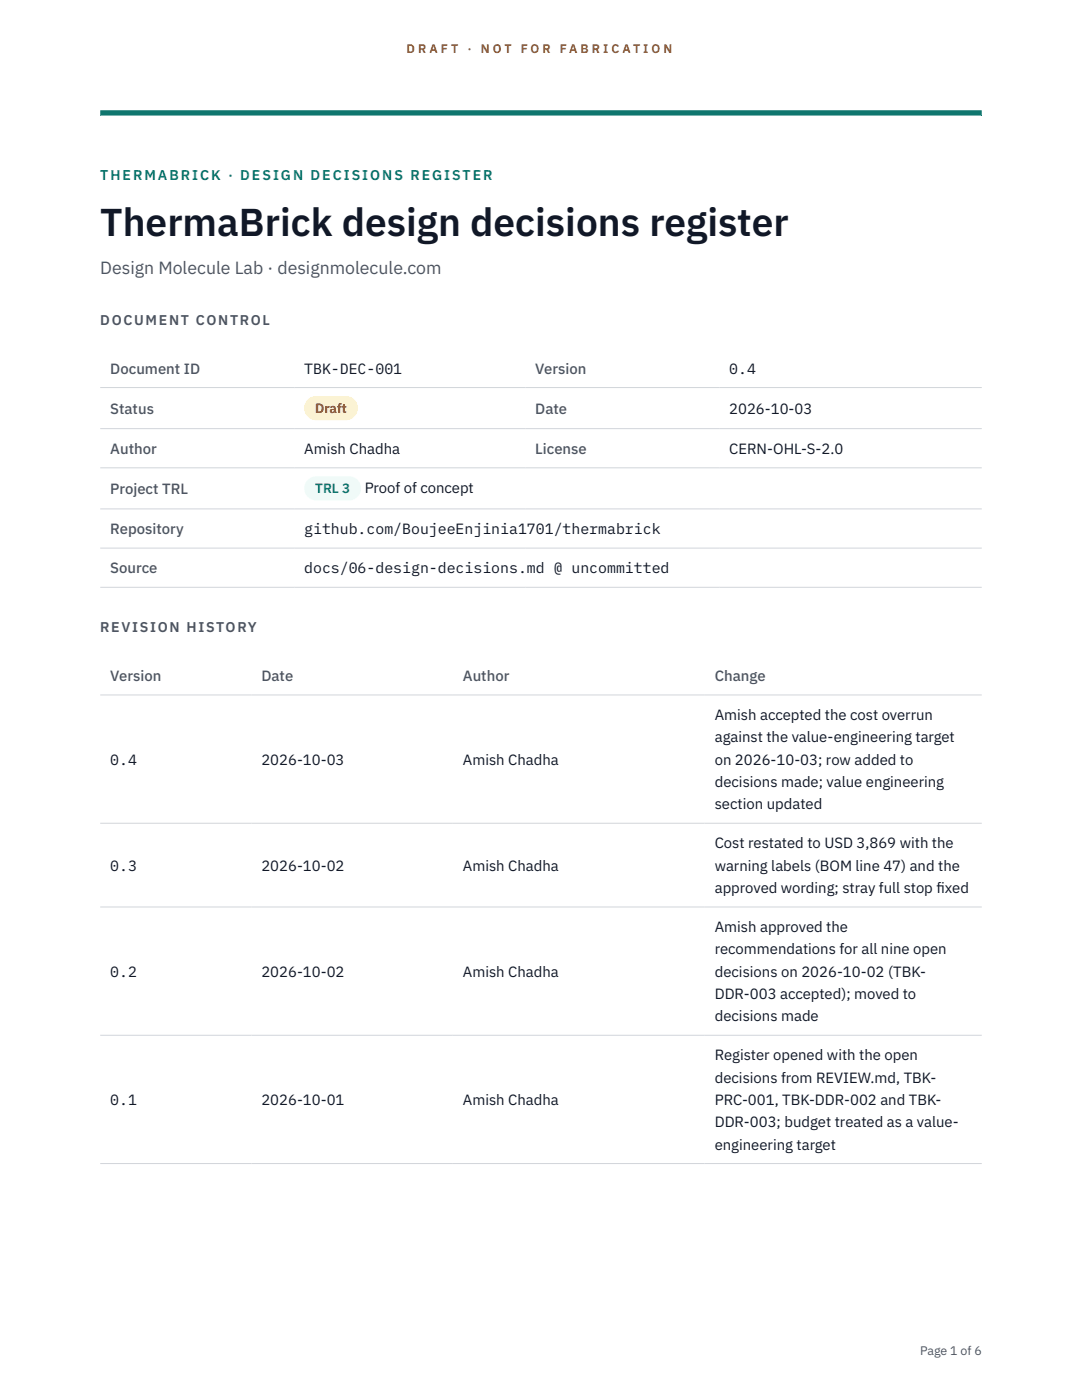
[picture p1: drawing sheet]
<svg xmlns="http://www.w3.org/2000/svg" width="216mm" height="279mm" viewBox="0 0 216 279" stroke-linecap="round" stroke-linejoin="round" font-family="sans-serif">
<defs><g id="words">
<text font-size="7.8" fill="#111827" x="20" y="47.1">ThermaBrick design decisions register</text>
<text font-size="3.5" fill="#4b5563" x="20" y="54.6">Design Molecule Lab · designmolecule.com</text>
<g font-size="3" fill="#4b5563">
<text x="22" y="74.5">Document ID</text>
<text x="106.8" y="74.5">Version</text>
<text x="22" y="82.6">Status</text>
<text x="106.8" y="82.6">Date</text>
<text x="22" y="90.6">Author</text>
<text x="106.8" y="90.6">License</text>
<text x="22" y="98.6">Project TRL</text>
<text x="22" y="106.6">Repository</text>
<text x="22" y="114.4">Source</text>
<text x="22" y="135.9">Version</text>
<text x="52.2" y="135.9">Date</text>
<text x="92.4" y="135.9">Author</text>
<text x="142.6" y="135.9">Change</text>
</g>
<g font-size="3" fill="#111827">
<text x="60.7" y="74.5">TBK-DEC-001</text>
<text x="145.5" y="74.5">0.4</text>
<text x="145.5" y="82.6">2026-10-03</text>
<text x="60.7" y="90.6">Amish Chadha</text>
<text x="145.5" y="90.6">CERN-OHL-S-2.0</text>
<text x="72.8" y="98.5">Proof of concept</text>
<text x="60.7" y="106.6">github.com/BoujeeEnjinia1701/thermabrick</text>
<text x="60.7" y="114.4">docs/06-design-decisions.md @ uncommitted</text>
<text x="142.6" y="143.7">Amish accepted the cost overrun</text>
<text x="142.6" y="148.2">against the value-engineering target</text>
<text x="22" y="152.6">0.4</text>
<text x="52.2" y="152.6">2026-10-03</text>
<text x="92.4" y="152.6">Amish Chadha</text>
<text x="142.6" y="152.6">on 2026-10-03; row added to</text>
<text x="142.6" y="157.1">decisions made; value engineering</text>
<text x="142.6" y="161.5">section updated</text>
<text x="22" y="173.8">0.3</text>
<text x="52.2" y="173.8">2026-10-02</text>
<text x="92.4" y="173.8">Amish Chadha</text>
<text x="142.6" y="169.3">Cost restated to USD 3,869 with the</text>
<text x="142.6" y="173.8">warning labels (BOM line 47) and the</text>
<text x="142.6" y="178.2">approved wording; stray full stop f</text>
<text x="186.9" y="178.2">ixed</text>
<text x="142.6" y="186">Amish approved the</text>
<text x="142.6" y="190.5">recommendations for all nine open</text>
<text x="22" y="194.9">0.2</text>
<text x="52.2" y="194.9">2026-10-02</text>
<text x="92.4" y="194.9">Amish Chadha</text>
<text x="142.6" y="194.9">decisions on 2026-10-02 (TBK-</text>
<text x="142.6" y="199.4">DDR-003 accepted); moved to</text>
<text x="142.6" y="203.8">decisions made</text>
<text x="142.6" y="211.6">Register opened with the open</text>
<text x="22" y="220.5">0.1</text>
<text x="52.2" y="220.5">2026-10-01</text>
<text x="92.4" y="220.5">Amish Chadha</text>
<text x="142.6" y="216.1">decisions from REVIEW.md, TBK-</text>
<text x="142.6" y="220.5">PRC-001, TBK-DDR-002 and TBK-</text>
<text x="142.6" y="225">DDR-003; budget treated as a value-</text>
<text x="142.6" y="229.4">engineering target</text>
</g>
<text font-size="2.8" fill="#0f766e" x="20" y="36">THERMABRICK · DESIGN DECISIONS REGISTER</text>
<g font-size="2.8" fill="#4b5563">
<text x="20" y="64.8">DOCUMENT CONTROL</text>
<text x="20" y="126.2">REVISION HISTORY</text>
</g>
<text font-size="2.7" fill="#92400e" x="62.9" y="82.5">Draft</text>
<text font-size="2.7" fill="#0f766e" x="62.9" y="98.5">TRL 3</text>
<g font-size="2.5" fill="#b45309">
<text x="81.1" y="10.5">D R A F T</text>
<text x="93.3" y="10.5">·</text>
<text x="95.9" y="10.5">N O T</text>
<text x="103.9" y="10.5">F O R</text>
<text x="111.7" y="10.5">F A B R I C A T I O N</text>
</g>
<text font-size="2.5" fill="#4b5563" x="183.6" y="270.3">Page 1 of 6</text>
</g></defs>
<path d="M20 23.1h175.9zM20 22h175.9v1.1h-175.9z" fill-rule="evenodd" fill="#0f766e"/>
<path d="M20 77.3h175.9M20 85.5h175.9M20 93.4h175.9M20 101.6h175.9M20 109.4h175.9M20 117.2h175.9M20 138.7h175.9M20 164.3h175.9M20 181h175.9M20 206.6h175.9M20 232.2h175.9" fill="none" stroke="#d1d5db" stroke-width=".2"/>
<path d="M60.7 79h10.7v4.9h-10.7z" fill="#fef3c7"/>
<path d="M60.7 95.1h11.4v4.8h-11.4z" fill="#f0fdfa"/>
<use href="#words"/>
</svg>
